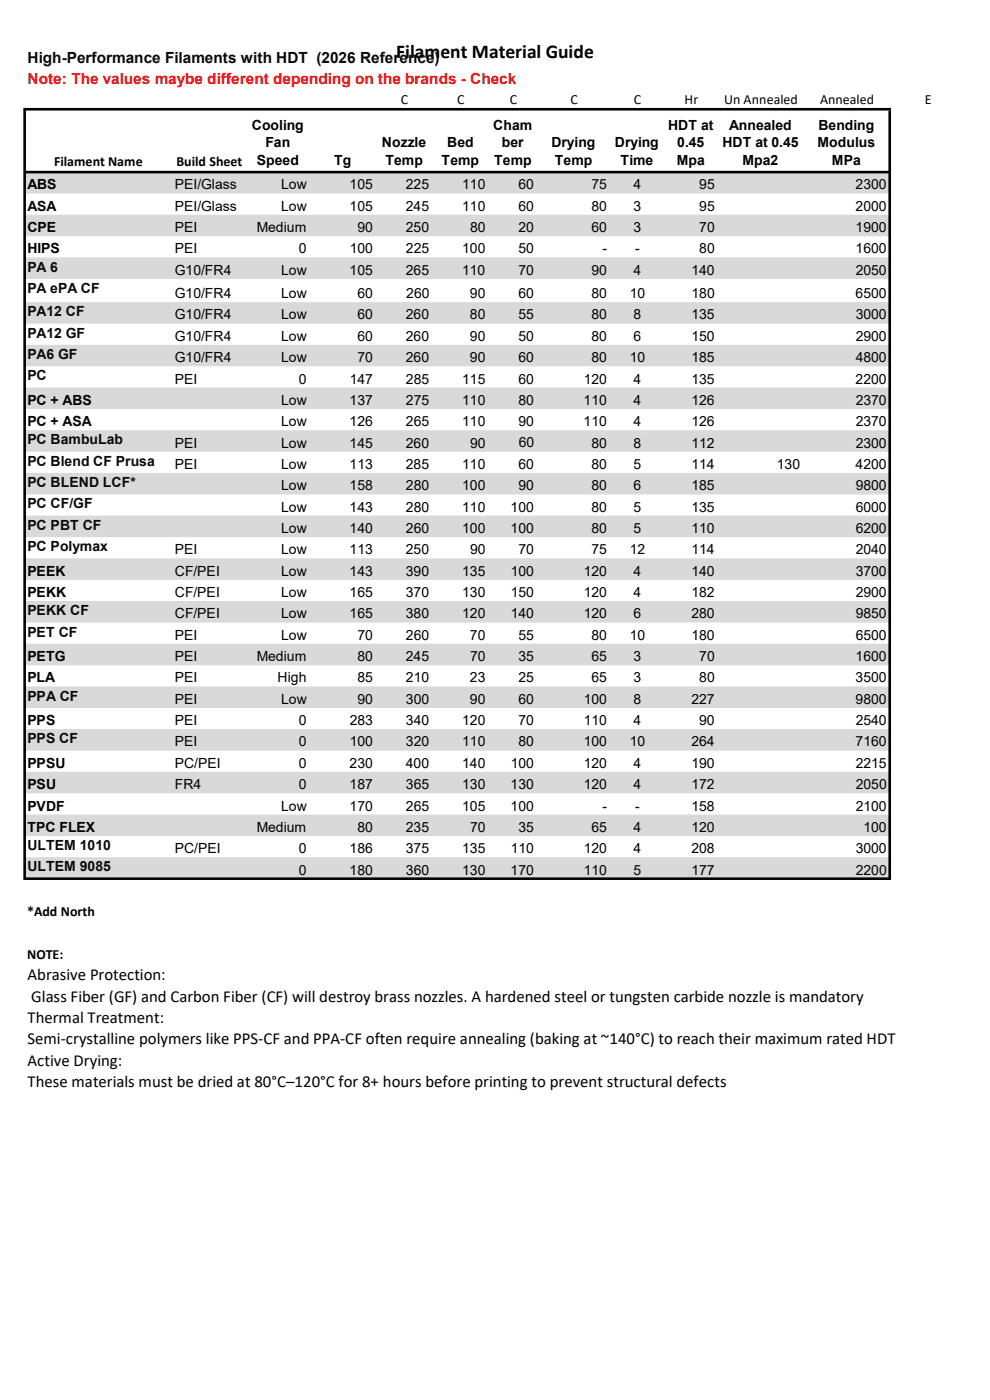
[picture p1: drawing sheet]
<svg xmlns="http://www.w3.org/2000/svg" width="210mm" height="297mm" viewBox="0 0 210 297" stroke-linecap="round" stroke-linejoin="round" font-family="sans-serif">
<defs><g id="words">
<text font-size="4.1" x="84.1" y="12.3">Filament Material Guide</text>
<g font-size="3.6">
<text x="5.8" y="208">Abrasive Protection:</text>
<text x="6.6" y="212.5">Glass Fiber (GF) and Carbon Fiber (CF) will destroy brass nozzles. A hardened steel or tungsten carbide nozzle is mandatory</text>
<text x="5.8" y="217">Thermal Treatment:</text>
<text x="5.8" y="221.6">Semi-crystalline polymers like PPS-CF and PPA-CF often require annealing (baking at ~140°C) to reach their maximum rated HDT</text>
<text x="5.8" y="226.1">Active Drying:</text>
<text x="5.8" y="230.6">These materials must be dried at 80°C–120°C for 8+ hours before printing to prevent structural defects</text>
</g>
<text font-size="3.3" fill="#0a0a0a" x="5.8" y="13.5">High-Performance Filaments with HDT (2026 Reference)</text>
<text font-size="3.3" fill="#f00" x="5.8" y="17.8">Note: The values maybe different depending on the brands - Check</text>
<g font-size="3">
<text x="85" y="22.1">C</text>
<text x="97" y="22.1">C</text>
<text x="108.1" y="22.1">C</text>
<text x="121" y="22.1">C</text>
<text x="134.4" y="22.1">C</text>
<text x="145.2" y="22.1">Hr</text>
<text x="153.6" y="22.1">Un Annealed</text>
<text x="174" y="22.1">Annealed</text>
<text x="196.2" y="22.1">E</text>
<text x="53.4" y="27.5">Cooling</text>
<text x="104.6" y="27.5">Cham</text>
<text x="141.7" y="27.5">HDT at</text>
<text x="154.7" y="27.5">Annealed</text>
<text x="173.6" y="27.5">Bending</text>
<text x="11.5" y="35.2">Filament Name</text>
<text x="37.4" y="35.2">Build Sheet</text>
<text x="54.5" y="35.1">Speed</text>
<text x="56.3" y="31.3">Fan</text>
<text x="70.9" y="35.1">Tg</text>
<text x="81" y="31.3">Nozzle</text>
<text x="81.7" y="35.1">Temp</text>
<text x="93.7" y="35.1">Temp</text>
<text x="94.9" y="31.3">Bed</text>
<text x="104.8" y="35.1">Temp</text>
<text x="106.5" y="31.3">ber</text>
<text x="117" y="31.3">Drying</text>
<text x="117.7" y="35.1">Temp</text>
<text x="130.4" y="31.3">Drying</text>
<text x="131.7" y="35.1">Time</text>
<text x="143.6" y="35.1">Mpa</text>
<text x="143.7" y="31.3">0.45</text>
<text x="153.2" y="31.3">HDT at 0.45</text>
<text x="157.5" y="35.1">Mpa2</text>
<text x="173.4" y="31.3">Modulus</text>
<text x="176.5" y="35.1">MPa</text>
<text x="5.8" y="40.2">ABS</text>
<text x="37.1" y="40.2">PEI/Glass</text>
<text x="59.6" y="40.2">Low</text>
<text x="74.2" y="40.2">105</text>
<text x="86.1" y="40.2">225</text>
<text x="98" y="40.2">110</text>
<text x="110" y="40.2">60</text>
<text x="125.5" y="40.2">75</text>
<text x="134.4" y="40.2">4</text>
<text x="148.3" y="40.2">95</text>
<text x="181.5" y="40.2">2300</text>
<text x="5.8" y="44.7">ASA</text>
<text x="37.1" y="44.7">PEI/Glass</text>
<text x="59.6" y="44.7">Low</text>
<text x="74.2" y="44.7">105</text>
<text x="86.1" y="44.7">245</text>
<text x="98" y="44.7">110</text>
<text x="110" y="44.7">60</text>
<text x="125.5" y="44.7">80</text>
<text x="134.4" y="44.7">3</text>
<text x="148.3" y="44.7">95</text>
<text x="181.5" y="44.7">2000</text>
<text x="5.8" y="49.2">CPE</text>
<text x="5.8" y="53.8">HIPS</text>
<text x="37.1" y="49.2">PEI</text>
<text x="37.1" y="53.8">PEI</text>
<text x="54.5" y="49.2">Medium</text>
<text x="63.4" y="53.8">0</text>
<text x="74.2" y="53.8">100</text>
<text x="75.8" y="49.2">90</text>
<text x="86.1" y="53.8">225</text>
<text x="86.1" y="49.2">250</text>
<text x="98.1" y="53.8">100</text>
<text x="99.7" y="49.2">80</text>
<text x="110" y="49.2">20</text>
<text x="110" y="53.8">50</text>
<text x="125.5" y="49.2">60</text>
<text x="127.8" y="53.8">-</text>
<text x="134.4" y="49.2">3</text>
<text x="134.7" y="53.8">-</text>
<text x="148.3" y="49.2">70</text>
<text x="148.3" y="53.8">80</text>
<text x="181.5" y="49.2">1900</text>
<text x="181.5" y="53.8">1600</text>
<text x="37.1" y="58.3">G10/FR4</text>
<text x="59.6" y="58.3">Low</text>
<text x="74.2" y="58.3">105</text>
<text x="86.1" y="58.3">265</text>
<text x="98.1" y="58.3">110</text>
<text x="110" y="58.3">70</text>
<text x="125.5" y="58.3">90</text>
<text x="134.4" y="58.3">4</text>
<text x="146.7" y="58.3">140</text>
<text x="181.5" y="58.3">2050</text>
<text x="37.1" y="63.2">G10/FR4</text>
<text x="59.6" y="63.2">Low</text>
<text x="75.8" y="63.2">60</text>
<text x="86.2" y="63.2">260</text>
<text x="99.7" y="63.2">90</text>
<text x="110" y="63.2">60</text>
<text x="125.5" y="63.2">80</text>
<text x="133.6" y="63.2">10</text>
<text x="146.7" y="63.2">180</text>
<text x="181.5" y="63.2">6500</text>
<text x="37.1" y="67.8">G10/FR4</text>
<text x="59.6" y="67.8">Low</text>
<text x="75.8" y="67.8">60</text>
<text x="86.1" y="67.8">260</text>
<text x="99.7" y="67.8">80</text>
<text x="110" y="67.8">55</text>
<text x="125.5" y="67.8">80</text>
<text x="134.4" y="67.8">8</text>
<text x="146.7" y="67.8">135</text>
<text x="181.5" y="67.8">3000</text>
<text x="37.1" y="72.3">G10/FR4</text>
<text x="37.1" y="76.8">G10/FR4</text>
<text x="59.6" y="72.3">Low</text>
<text x="59.6" y="76.8">Low</text>
<text x="75.8" y="72.3">60</text>
<text x="75.8" y="76.8">70</text>
<text x="86.1" y="72.3">260</text>
<text x="86.1" y="76.8">260</text>
<text x="99.7" y="72.3">90</text>
<text x="99.7" y="76.8">90</text>
<text x="110" y="72.3">50</text>
<text x="110" y="76.8">60</text>
<text x="125.5" y="72.3">80</text>
<text x="125.5" y="76.8">80</text>
<text x="133.6" y="76.8">10</text>
<text x="134.4" y="72.3">6</text>
<text x="146.7" y="72.3">150</text>
<text x="146.7" y="76.8">185</text>
<text x="181.5" y="72.3">2900</text>
<text x="181.5" y="76.8">4800</text>
<text x="37.1" y="81.4">PEI</text>
<text x="63.4" y="81.4">0</text>
<text x="74.2" y="81.4">147</text>
<text x="86.1" y="81.4">285</text>
<text x="98.1" y="81.4">115</text>
<text x="110" y="81.4">60</text>
<text x="123.8" y="81.4">120</text>
<text x="134.4" y="81.4">4</text>
<text x="146.7" y="81.4">135</text>
<text x="181.5" y="81.4">2200</text>
<text x="5.8" y="85.9">PC + ABS</text>
<text x="59.6" y="85.9">Low</text>
<text x="74.2" y="85.9">137</text>
<text x="86.1" y="85.9">275</text>
<text x="98.1" y="85.9">110</text>
<text x="110" y="85.9">80</text>
<text x="123.8" y="85.9">110</text>
<text x="134.4" y="85.9">4</text>
<text x="146.7" y="85.9">126</text>
<text x="181.5" y="85.9">2370</text>
<text x="5.8" y="90.4">PC + ASA</text>
<text x="37.1" y="95">PEI</text>
<text x="59.6" y="90.4">Low</text>
<text x="59.7" y="95">Low</text>
<text x="74.2" y="95">145</text>
<text x="74.2" y="90.4">126</text>
<text x="86.1" y="90.4">265</text>
<text x="86.1" y="95">260</text>
<text x="98.1" y="90.4">110</text>
<text x="99.7" y="95">90</text>
<text x="110" y="90.4">90</text>
<text x="110.1" y="94.9">60</text>
<text x="123.8" y="90.4">110</text>
<text x="125.5" y="95">80</text>
<text x="134.4" y="90.4">4</text>
<text x="134.4" y="95">8</text>
<text x="146.7" y="95">112</text>
<text x="146.7" y="90.4">126</text>
<text x="181.5" y="90.4">2370</text>
<text x="181.5" y="95">2300</text>
<text x="37.1" y="99.5">PEI</text>
<text x="59.7" y="99.5">Low</text>
<text x="74.2" y="99.5">113</text>
<text x="86.1" y="99.5">285</text>
<text x="98" y="99.5">110</text>
<text x="110" y="99.5">60</text>
<text x="125.5" y="99.5">80</text>
<text x="134.4" y="99.5">5</text>
<text x="146.7" y="99.5">114</text>
<text x="164.8" y="99.5">130</text>
<text x="181.5" y="99.5">4200</text>
<text x="59.6" y="104">Low</text>
<text x="74.2" y="104">158</text>
<text x="86.1" y="104">280</text>
<text x="98.1" y="104">100</text>
<text x="110" y="104">90</text>
<text x="125.5" y="104">80</text>
<text x="134.4" y="104">6</text>
<text x="146.7" y="104">185</text>
<text x="181.5" y="104">9800</text>
<text x="59.6" y="108.5">Low</text>
<text x="59.6" y="113.1">Low</text>
<text x="74.2" y="108.5">143</text>
<text x="74.2" y="113.1">140</text>
<text x="86.1" y="108.5">280</text>
<text x="86.1" y="113.1">260</text>
<text x="98.1" y="108.5">110</text>
<text x="98.1" y="113.1">100</text>
<text x="108.3" y="108.5">100</text>
<text x="108.3" y="113.1">100</text>
<text x="125.5" y="108.5">80</text>
<text x="125.5" y="113.1">80</text>
<text x="134.4" y="108.5">5</text>
<text x="134.4" y="113.1">5</text>
<text x="146.7" y="108.5">135</text>
<text x="146.7" y="113.1">110</text>
<text x="181.5" y="108.5">6000</text>
<text x="181.5" y="113.1">6200</text>
<text x="37.1" y="117.6">PEI</text>
<text x="59.7" y="117.6">Low</text>
<text x="74.2" y="117.6">113</text>
<text x="86.1" y="117.6">250</text>
<text x="99.7" y="117.6">90</text>
<text x="110" y="117.6">70</text>
<text x="125.5" y="117.6">75</text>
<text x="133.6" y="117.6">12</text>
<text x="146.7" y="117.6">114</text>
<text x="181.5" y="117.6">2040</text>
<text x="5.8" y="122.1">PEEK</text>
<text x="37.1" y="122.1">CF/PEI</text>
<text x="59.7" y="122.1">Low</text>
<text x="74.2" y="122.1">143</text>
<text x="86.1" y="122.1">390</text>
<text x="98" y="122.1">135</text>
<text x="108.3" y="122.1">100</text>
<text x="123.8" y="122.1">120</text>
<text x="134.4" y="122.1">4</text>
<text x="146.7" y="122.1">140</text>
<text x="181.5" y="122.1">3700</text>
<text x="5.8" y="126.7">PEKK</text>
<text x="37.1" y="126.7">CF/PEI</text>
<text x="37.1" y="131.2">CF/PEI</text>
<text x="59.7" y="126.7">Low</text>
<text x="59.7" y="131.2">Low</text>
<text x="74.2" y="126.7">165</text>
<text x="74.2" y="131.2">165</text>
<text x="86.1" y="126.7">370</text>
<text x="86.1" y="131.2">380</text>
<text x="98" y="126.7">130</text>
<text x="98" y="131.2">120</text>
<text x="108.3" y="126.7">150</text>
<text x="108.3" y="131.2">140</text>
<text x="123.8" y="126.7">120</text>
<text x="123.8" y="131.2">120</text>
<text x="134.4" y="126.7">4</text>
<text x="134.4" y="131.2">6</text>
<text x="146.7" y="126.7">182</text>
<text x="146.7" y="131.2">280</text>
<text x="181.5" y="126.7">2900</text>
<text x="181.5" y="131.2">9850</text>
<text x="37.1" y="135.7">PEI</text>
<text x="59.7" y="135.7">Low</text>
<text x="75.8" y="135.7">70</text>
<text x="86.1" y="135.7">260</text>
<text x="99.7" y="135.7">70</text>
<text x="110" y="135.7">55</text>
<text x="125.5" y="135.7">80</text>
<text x="133.6" y="135.7">10</text>
<text x="146.7" y="135.7">180</text>
<text x="181.5" y="135.7">6500</text>
<text x="5.8" y="140.3">PETG</text>
<text x="37.1" y="140.3">PEI</text>
<text x="54.5" y="140.3">Medium</text>
<text x="75.8" y="140.3">80</text>
<text x="86.1" y="140.3">245</text>
<text x="99.7" y="140.3">70</text>
<text x="110" y="140.3">35</text>
<text x="125.5" y="140.3">65</text>
<text x="134.4" y="140.3">3</text>
<text x="148.3" y="140.3">70</text>
<text x="181.5" y="140.3">1600</text>
<text x="5.8" y="144.8">PLA</text>
<text x="37.1" y="144.8">PEI</text>
<text x="37.1" y="149.3">PEI</text>
<text x="58.9" y="144.8">High</text>
<text x="59.7" y="149.3">Low</text>
<text x="75.8" y="144.8">85</text>
<text x="75.8" y="149.3">90</text>
<text x="86.1" y="144.8">210</text>
<text x="86.1" y="149.3">300</text>
<text x="99.7" y="144.8">23</text>
<text x="99.7" y="149.3">90</text>
<text x="110" y="144.8">25</text>
<text x="110" y="149.3">60</text>
<text x="123.8" y="149.3">100</text>
<text x="125.5" y="144.8">65</text>
<text x="134.4" y="144.8">3</text>
<text x="134.4" y="149.3">8</text>
<text x="146.7" y="149.3">227</text>
<text x="148.3" y="144.8">80</text>
<text x="181.5" y="149.3">9800</text>
<text x="181.5" y="144.8">3500</text>
<text x="5.8" y="153.8">PPS</text>
<text x="37.1" y="153.8">PEI</text>
<text x="63.4" y="153.8">0</text>
<text x="74.2" y="153.8">283</text>
<text x="86.1" y="153.8">340</text>
<text x="98.1" y="153.8">120</text>
<text x="110" y="153.8">70</text>
<text x="123.8" y="153.8">110</text>
<text x="134.4" y="153.8">4</text>
<text x="148.3" y="153.8">90</text>
<text x="181.5" y="153.8">2540</text>
<text x="37.1" y="158.4">PEI</text>
<text x="63.4" y="158.4">0</text>
<text x="74.2" y="158.4">100</text>
<text x="86.1" y="158.4">320</text>
<text x="98.1" y="158.4">110</text>
<text x="110" y="158.4">80</text>
<text x="123.8" y="158.4">100</text>
<text x="133.6" y="158.4">10</text>
<text x="146.7" y="158.4">264</text>
<text x="181.5" y="158.4">7160</text>
<text x="5.8" y="162.9">PPSU</text>
<text x="5.8" y="167.4">PSU</text>
<text x="37.1" y="162.9">PC/PEI</text>
<text x="37.1" y="167.4">FR4</text>
<text x="63.4" y="167.4">0</text>
<text x="63.4" y="162.9">0</text>
<text x="74.2" y="167.4">187</text>
<text x="74.2" y="162.9">230</text>
<text x="86.1" y="167.4">365</text>
<text x="86.1" y="162.9">400</text>
<text x="98" y="162.9">140</text>
<text x="98.1" y="167.4">130</text>
<text x="108.3" y="167.4">130</text>
<text x="108.3" y="162.9">100</text>
<text x="123.8" y="162.9">120</text>
<text x="123.8" y="167.4">120</text>
<text x="134.4" y="167.4">4</text>
<text x="134.4" y="162.9">4</text>
<text x="146.7" y="167.4">172</text>
<text x="146.7" y="162.9">190</text>
<text x="181.5" y="167.4">2050</text>
<text x="181.5" y="162.9">2215</text>
<text x="5.8" y="172">PVDF</text>
<text x="59.6" y="172">Low</text>
<text x="74.2" y="172">170</text>
<text x="86.1" y="172">265</text>
<text x="98.1" y="172">105</text>
<text x="108.3" y="172">100</text>
<text x="127.8" y="172">-</text>
<text x="134.7" y="172">-</text>
<text x="146.7" y="172">158</text>
<text x="181.5" y="172">2100</text>
<text x="5.8" y="176.5">TPC FLEX</text>
<text x="54.5" y="176.5">Medium</text>
<text x="75.8" y="176.5">80</text>
<text x="86.1" y="176.5">235</text>
<text x="99.7" y="176.5">70</text>
<text x="110" y="176.5">35</text>
<text x="125.5" y="176.5">65</text>
<text x="134.4" y="176.5">4</text>
<text x="146.7" y="176.5">120</text>
<text x="183.2" y="176.5">100</text>
<text x="37.1" y="181">PC/PEI</text>
<text x="63.4" y="185.5">0</text>
<text x="63.4" y="181">0</text>
<text x="74.2" y="185.5">180</text>
<text x="74.2" y="181">186</text>
<text x="86.1" y="185.5">360</text>
<text x="86.1" y="181">375</text>
<text x="98" y="181">135</text>
<text x="98.1" y="185.5">130</text>
<text x="108.3" y="185.5">170</text>
<text x="108.3" y="181">110</text>
<text x="123.8" y="181">120</text>
<text x="123.8" y="185.5">110</text>
<text x="134.4" y="185.5">5</text>
<text x="134.4" y="181">4</text>
<text x="146.7" y="185.5">177</text>
<text x="146.7" y="181">208</text>
<text x="181.5" y="185.5">2200</text>
<text x="181.5" y="181">3000</text>
<text x="5.8" y="194.4">*Add North</text>
<text x="5.8" y="203.5">NOTE:</text>
</g>
<g font-size="3" fill="#0a0a0a">
<text x="5.8" y="57.6">PA 6</text>
<text x="5.8" y="62.1">PA ePA CF</text>
<text x="5.8" y="67.1">PA12 CF</text>
<text x="5.8" y="71.6">PA12 GF</text>
<text x="5.8" y="76.2">PA6 GF</text>
<text x="5.8" y="80.7">PC</text>
<text x="5.8" y="94.3">PC BambuLab</text>
<text x="5.8" y="98.8">PC Blend CF Prusa</text>
<text x="5.8" y="103.3">PC BLEND LCF*</text>
<text x="5.8" y="107.9">PC CF/GF</text>
<text x="5.8" y="112.4">PC PBT CF</text>
<text x="5.8" y="116.9">PC Polymax</text>
<text x="5.8" y="130.5">PEKK CF</text>
<text x="5.8" y="135">PET CF</text>
<text x="5.8" y="148.6">PPA CF</text>
<text x="5.8" y="157.7">PPS CF</text>
<text x="5.8" y="180.3">ULTEM 1010</text>
<text x="5.8" y="184.9">ULTEM 9085</text>
</g>
</g></defs>
<path d="M5.4 36.5h183.4v4.6h-183.4zM5.4 45.6h183.4v4.5h-183.4zM5.4 54.6h183.4v4.6h-183.4zM5.4 64.1h183.4v4.6h-183.4zM5.4 73.2h183.4v4.5h-183.4zM5.4 82.2h183.4v4.6h-183.4zM5.4 91.3h183.4v4.5h-183.4zM5.4 100.3h183.4v4.6h-183.4zM5.4 109.4h183.4v4.6h-183.4zM5.4 118.4h183.4v4.6h-183.4zM5.4 127.5h183.4v4.6h-183.4zM5.4 136.6h183.4v4.5h-183.4zM5.4 145.6h183.4v4.6h-183.4zM5.4 154.7h183.4v4.6h-183.4zM5.4 163.7h183.4v4.6h-183.4zM5.4 172.8h183.4v4.6h-183.4zM5.4 181.9h183.4v4.5h-183.4z" fill-rule="evenodd" fill="#d9d9d9"/>
<g fill="#000">
<path d="M5 22.9h.5v163.8h-.5zM188.5 23.5h.5v163.2h-.5z" fill-rule="evenodd"/>
<path d="M5.5 22.9h183.5v.6h-183.5zM5.5 36.2h183.5v.6h-183.5zM5.5 186.1h183.5v.6h-183.5z" fill-rule="evenodd"/>
</g>
<use href="#words"/>
</svg>
